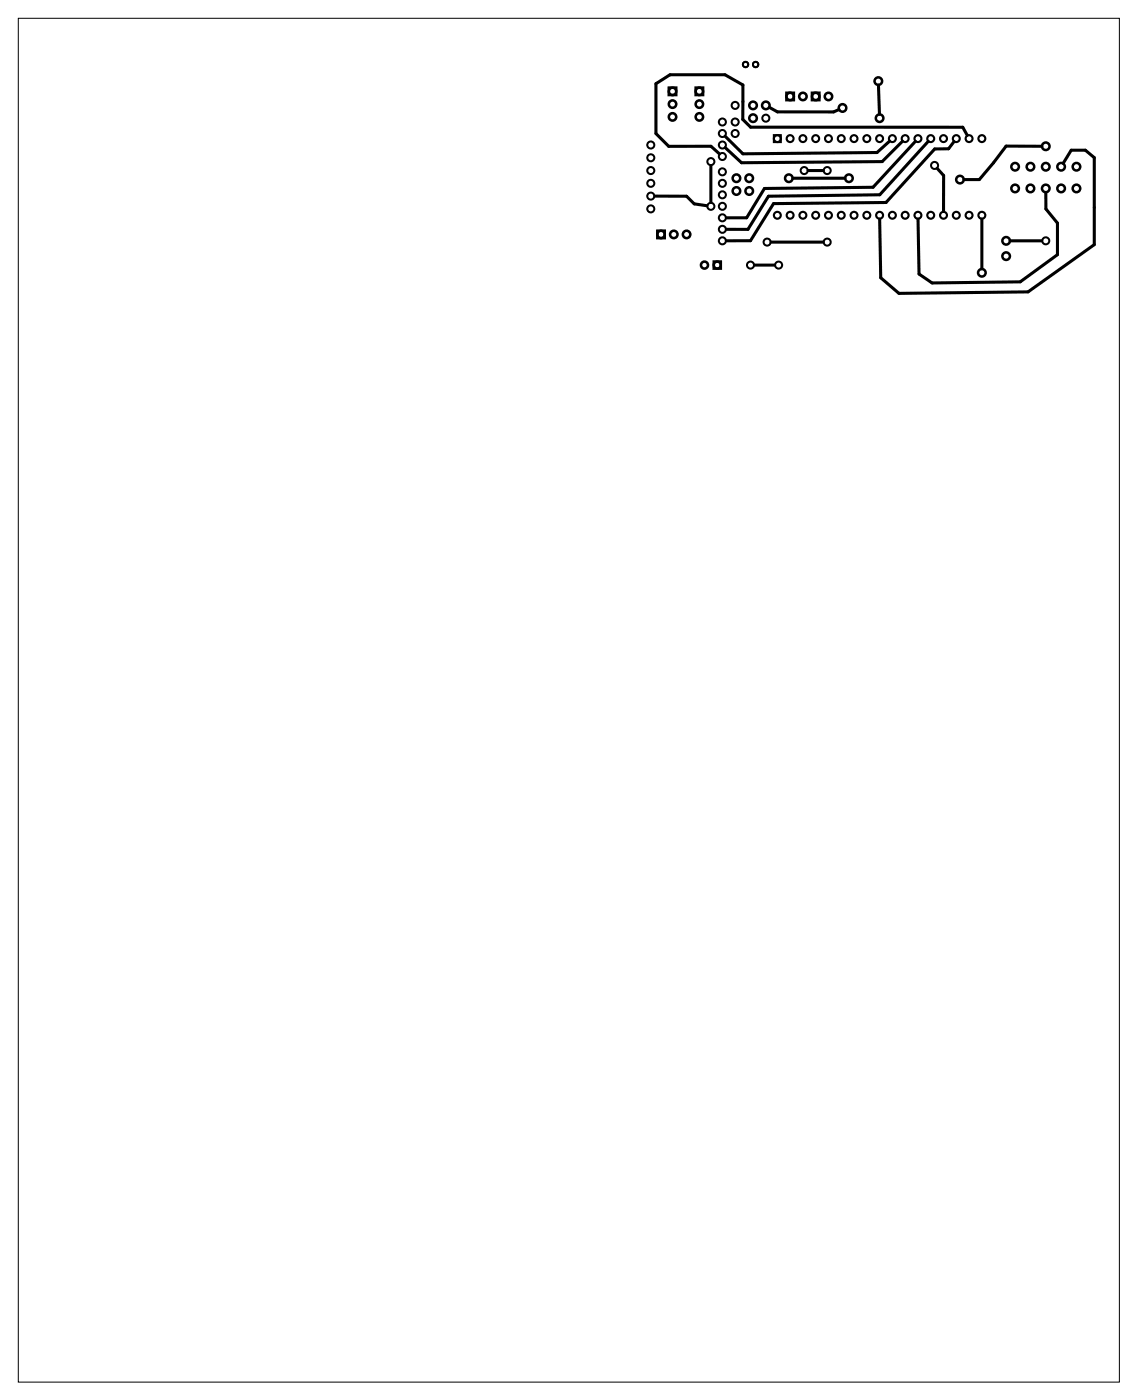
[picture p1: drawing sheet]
<svg xmlns="http://www.w3.org/2000/svg" width="226mm" height="278mm" viewBox="0 0 226 278" stroke-linecap="round" stroke-linejoin="round" font-family="sans-serif">
<path d="M3.6 3.6h218.8v271.2h-218.8z" fill="none" stroke="#000" stroke-width=".2"/>
<g fill="none" stroke="#000" stroke-width=".5">
<circle cx="174.5" cy="16.1" r=".75"/>
<circle cx="146.3" cy="35.4" r=".75"/>
<circle cx="146.3" cy="38" r=".75"/>
<circle cx="148.9" cy="38" r=".75"/>
<circle cx="148.9" cy="35.4" r=".75"/>
<circle cx="149.6" cy="21" r=".75"/>
<circle cx="149.6" cy="23.5" r=".75"/>
<circle cx="152.2" cy="21" r=".75"/>
<circle cx="156.7" cy="35.4" r=".75"/>
<circle cx="167.4" cy="21.5" r=".75"/>
<circle cx="168.7" cy="35.4" r=".75"/>
<circle cx="174.8" cy="23.5" r=".75"/>
<circle cx="190.8" cy="35.7" r=".75"/>
<circle cx="201.7" cy="37.5" r=".75"/>
<circle cx="201.7" cy="33.1" r=".75"/>
<circle cx="204.8" cy="37.5" r=".75"/>
<circle cx="204.8" cy="33.1" r=".75"/>
<circle cx="207.8" cy="37.5" r=".75"/>
<circle cx="207.8" cy="33.1" r=".75"/>
<circle cx="207.8" cy="29.1" r=".75"/>
<circle cx="210.9" cy="37.5" r=".75"/>
<circle cx="210.9" cy="33.1" r=".75"/>
<circle cx="213.9" cy="37.5" r=".75"/>
<circle cx="213.9" cy="33.1" r=".75"/>
<circle cx="195.1" cy="54.2" r=".75"/>
<circle cx="199.9" cy="50.9" r=".75"/>
<circle cx="199.9" cy="47.9" r=".75"/>
</g>
<g fill="none" stroke="#000" stroke-width=".51">
<path d="M132.9 17.4h1.5v1.5h-1.5zM138.2 17.4h1.5v1.5h-1.5zM156.3 18.4h1.4v1.5h-1.4zM161.3 18.4h1.5v1.5h-1.5zM130.6 45.9h1.5v1.4h-1.5zM141.8 52h1.4v1.4h-1.4z"/>
<circle cx="133.6" cy="18.2" r=".74"/>
<circle cx="139" cy="18.2" r=".74"/>
<circle cx="157" cy="19.2" r=".74"/>
<circle cx="159.5" cy="19.2" r=".74"/>
<circle cx="162.1" cy="19.2" r=".74"/>
<circle cx="164.6" cy="19.2" r=".74"/>
<circle cx="133.6" cy="23.2" r=".74"/>
<circle cx="133.6" cy="20.7" r=".74"/>
<circle cx="139" cy="23.2" r=".74"/>
<circle cx="139" cy="20.7" r=".74"/>
<circle cx="131.4" cy="46.6" r=".74"/>
<circle cx="133.9" cy="46.6" r=".74"/>
<circle cx="136.4" cy="46.6" r=".74"/>
<circle cx="140" cy="52.7" r=".7"/>
<circle cx="142.5" cy="52.7" r=".7"/>
</g>
<g fill="none" stroke="#000" stroke-width=".4">
<circle cx="129.3" cy="36.4" r=".7"/>
<circle cx="129.3" cy="33.9" r=".7"/>
<circle cx="129.3" cy="28.8" r=".7"/>
<circle cx="129.3" cy="39" r=".7"/>
<circle cx="129.3" cy="31.4" r=".7"/>
<circle cx="141.3" cy="32.1" r=".7"/>
<circle cx="143.5" cy="36.4" r=".7"/>
<circle cx="143.5" cy="38.7" r=".7"/>
<circle cx="143.5" cy="31.1" r=".7"/>
<circle cx="143.5" cy="34.2" r=".7"/>
<circle cx="143.5" cy="26.5" r=".7"/>
<circle cx="143.5" cy="28.8" r=".7"/>
<circle cx="143.5" cy="24.3" r=".7"/>
<circle cx="146.1" cy="26.5" r=".7"/>
<circle cx="146.1" cy="24.3" r=".7"/>
<circle cx="146.1" cy="21" r=".7"/>
<circle cx="152.2" cy="23.5" r=".7"/>
<circle cx="159.8" cy="33.9" r=".7"/>
<circle cx="164.4" cy="33.9" r=".7"/>
<circle cx="185.7" cy="32.9" r=".7"/>
<circle cx="129.3" cy="41.5" r=".7"/>
<circle cx="141.3" cy="41" r=".7"/>
<circle cx="143.5" cy="41" r=".7"/>
<circle cx="143.5" cy="47.9" r=".7"/>
<circle cx="143.5" cy="45.6" r=".7"/>
<circle cx="143.5" cy="43.3" r=".7"/>
<circle cx="149.1" cy="52.7" r=".7"/>
<circle cx="152.4" cy="48.1" r=".7"/>
<circle cx="154.7" cy="52.7" r=".7"/>
<circle cx="164.4" cy="48.1" r=".7"/>
<circle cx="207.8" cy="47.9" r=".7"/>
</g>
<g fill="none" stroke="#000" stroke-width=".42">
<path d="M153.8 26.9h1.3v1.3h-1.3z"/>
<circle cx="154.5" cy="27.6" r=".68"/>
<circle cx="157" cy="27.6" r=".68"/>
<circle cx="159.5" cy="27.6" r=".68"/>
<circle cx="162.1" cy="27.6" r=".68"/>
<circle cx="164.6" cy="27.6" r=".68"/>
<circle cx="167.2" cy="27.6" r=".68"/>
<circle cx="169.7" cy="27.6" r=".68"/>
<circle cx="172.2" cy="27.6" r=".68"/>
<circle cx="174.8" cy="27.6" r=".68"/>
<circle cx="177.3" cy="27.6" r=".68"/>
<circle cx="179.9" cy="27.6" r=".68"/>
<circle cx="182.4" cy="27.6" r=".68"/>
<circle cx="184.9" cy="27.6" r=".68"/>
<circle cx="187.5" cy="27.6" r=".68"/>
<circle cx="190" cy="27.6" r=".68"/>
<circle cx="192.6" cy="27.6" r=".68"/>
<circle cx="195.1" cy="27.6" r=".68"/>
<circle cx="154.5" cy="42.8" r=".68"/>
<circle cx="157" cy="42.8" r=".68"/>
<circle cx="159.5" cy="42.8" r=".68"/>
<circle cx="162.1" cy="42.8" r=".68"/>
<circle cx="164.6" cy="42.8" r=".68"/>
<circle cx="167.2" cy="42.8" r=".68"/>
<circle cx="169.7" cy="42.8" r=".68"/>
<circle cx="172.2" cy="42.8" r=".68"/>
<circle cx="174.8" cy="42.8" r=".68"/>
<circle cx="177.3" cy="42.8" r=".68"/>
<circle cx="179.9" cy="42.8" r=".68"/>
<circle cx="182.4" cy="42.8" r=".68"/>
<circle cx="184.9" cy="42.8" r=".68"/>
<circle cx="187.5" cy="42.8" r=".68"/>
<circle cx="190" cy="42.8" r=".68"/>
<circle cx="192.6" cy="42.8" r=".68"/>
<circle cx="195.1" cy="42.8" r=".68"/>
</g>
<g fill="none" stroke="#000" stroke-width=".37">
<circle cx="148.1" cy="12.8" r=".54"/>
<circle cx="150.1" cy="12.8" r=".54"/>
</g>
<g fill="none" stroke="#000" stroke-width=".61">
<path d="M174.6 16.9l.2 5.8M130.1 39h6.3l1.5 1.5 2.6 .4M141.3 32.9v7.3M144.1 27.1l3.5 3.5 26.7-.3 2.5-2.2M152.9 21.3l1.6 .9 11.1 .1 1.1-.5M157.5 35.4h10.4M160.6 33.9h3M179.3 28.1l-4 4-27.9 .3-3.3-3M181.9 28.1l-8.4 9.1-21.6 .3-3.5 5.8h-4.1M184.4 28.1l-9.6 10.6-22.1 .3-4.1 6.6h-4.3M186.2 33.5l1.3 1.4v7.1M189.6 28.2l-1.1 1.4h-2.8l-9.6 10.7-22.4 .2-4.6 7.4h-4.8"/>
<path d="M192.2 26.9l-.9-1.6h-42.1l-1.6-1.6v-6.8l-3.5-2h-11l-2.8 1.7v10l2.6 2.5h8.4l1.7 1.5M207 29.1l-7.1-.1-2.5 3.4-2.8 3.3h-3.1M207.8 38.2v3.3l2.3 2.9v6.2l-7.4 5.4-17.5 .3-2.6-1.8-.2-10.9M211.3 32.5l1.6-2.6h2.8l1.7 1.4v17.3l-13.1 9.4-25.7 .3-3.6-3.1-.2-11.6M149.9 52.7h4M153.2 48.1h10.4M195.1 43.6v9.8M200.7 47.9h6.3"/>
</g>
</svg>
